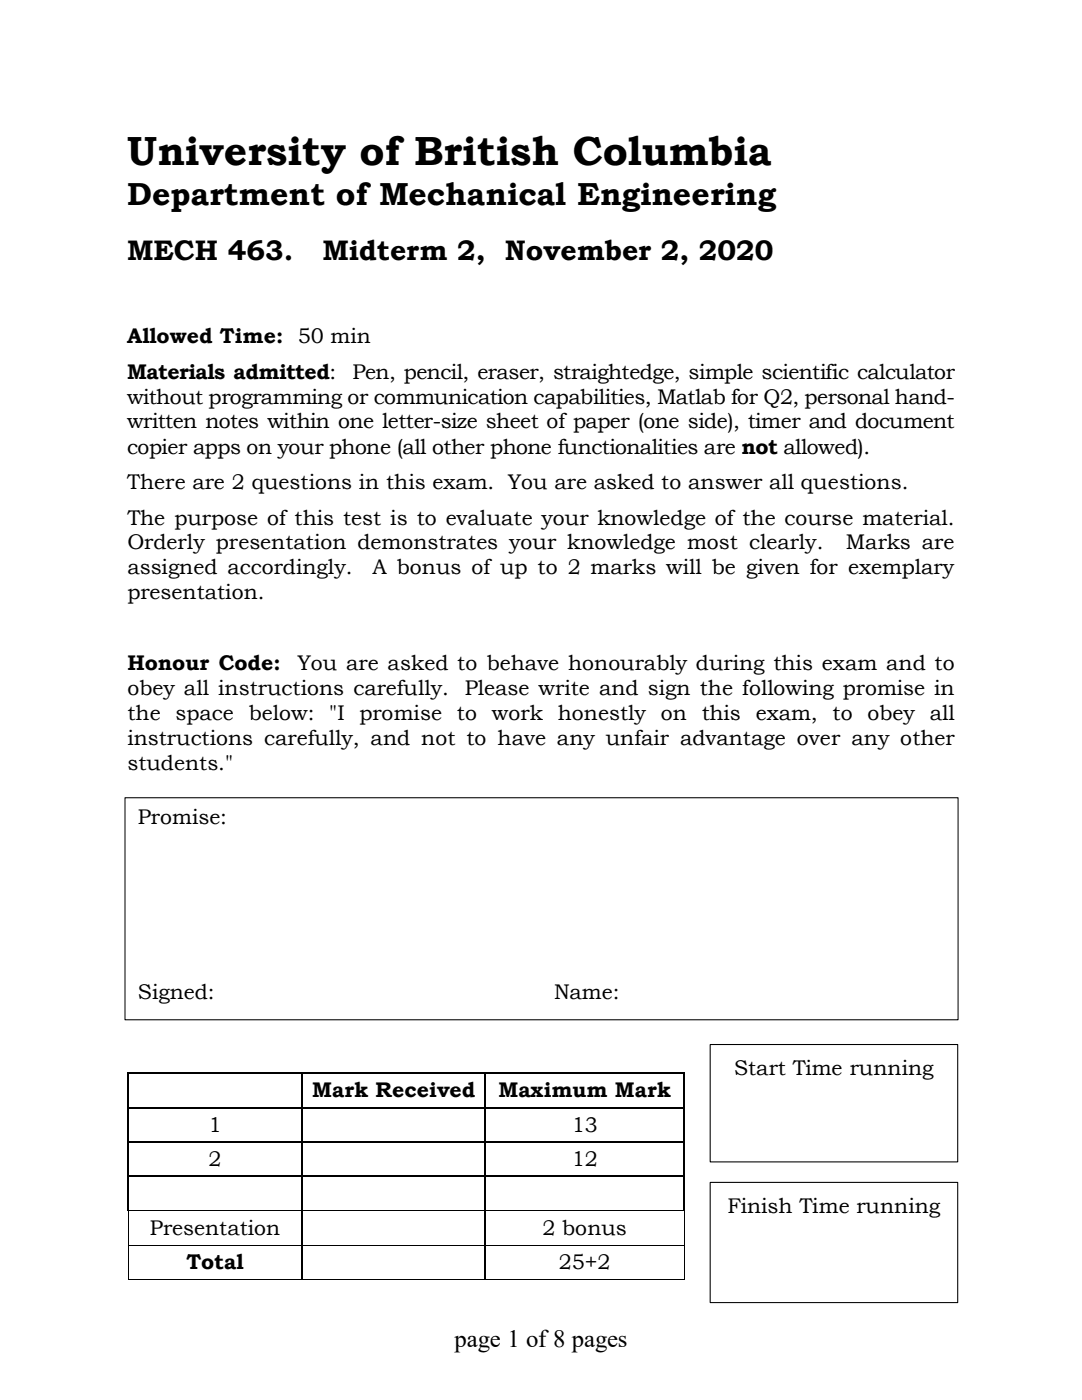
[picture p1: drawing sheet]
<svg xmlns="http://www.w3.org/2000/svg" width="216mm" height="279mm" viewBox="0 0 216 279" stroke-linecap="round" stroke-linejoin="round" font-family="sans-serif">
<defs><g id="words">
<text font-size="8.1" x="25.4" y="32.9">University of British Columbia</text>
<text font-size="6.3" x="25.4" y="40.9">Department of Mechanical Engineering</text>
<g font-size="5.6">
<text x="25.4" y="51.9">MECH 463.</text>
<text x="64.4" y="51.9">Midterm 2, November 2, 2020</text>
</g>
<text font-size="4.9" x="90.7" y="268.9">page 1 of8 pages</text>
<g font-size="4.2">
<text x="25.4" y="68.5">Allowed Time: 50 min</text>
<text x="25.4" y="75.6">Materials admitted:</text>
<text x="70.3" y="75.6">Pen, pencil, eraser, straightedge, simple scientific calculator</text>
<text x="25.4" y="80.6">without programming or communication capabilities, Matlab for Q2, personal hand-</text>
<text x="25.4" y="85.5">written notes within one letter-size sheet of paper (one side), timer and document</text>
<text x="25.4" y="90.5">copier apps on your phone (all other phone functionalities are not allowed).</text>
<text x="25.4" y="97.6">There are 2 questions in this exam. You are asked to answer all questions.</text>
<text x="25.4" y="104.7">The purpose of this test is to evaluate your knowledge of the course material.</text>
<text x="25.4" y="109.6">Orderly presentation demonstrates your knowledge most clearly.</text>
<text x="168.8" y="109.6">Marks are</text>
<text x="25.4" y="114.6">assigned accordingly.</text>
<text x="25.4" y="119.6">presentation.</text>
<text x="74.3" y="114.6">A bonus of up to 2 marks will be given for exemplary</text>
<text x="25.4" y="133.8">Honour Code:</text>
<text x="59.4" y="133.8">You are asked to behave honourably during this exam and to</text>
<text x="25.4" y="138.7">obey all instructions carefully.</text>
<text x="25.4" y="143.7">the space below: &quot;I promise to</text>
<text x="92.7" y="138.7">Please write and sign the following promise in</text>
<text x="98.2" y="143.7">work honestly on</text>
<text x="140" y="143.7">this exam, to</text>
<text x="173.1" y="143.7">obey all</text>
<text x="25.4" y="148.7">instructions carefully, and not to have any unfair advantage over any other</text>
<text x="25.4" y="153.6">students.&quot;</text>
<text x="27.5" y="164.5">Promise:</text>
<text x="27.5" y="199.4">Signed:</text>
<text x="110.6" y="199.4">Name:</text>
<text x="146.5" y="214.6">Start Time running</text>
<text x="62.3" y="219">Mark Received</text>
<text x="99.5" y="219">Maximum Mark</text>
<text x="41.6" y="225.8">1</text>
<text x="114.1" y="225.8">13</text>
<text x="41.6" y="232.8">2</text>
<text x="114.1" y="232.8">12</text>
<text x="145.1" y="242.1">Finish Time running</text>
<text x="29.9" y="246.4">Presentation</text>
<text x="108.2" y="246.4">2 bonus</text>
<text x="37.2" y="253.2">Total</text>
<text x="111.5" y="253.2">25+2</text>
</g>
</g></defs>
<g fill="#000">
<path d="M25.4 214.1h.2v.2h-.2zM60.2 214.3h.2zM60.2 214.1h.2v.2h-.2zM96.7 214.3h.2zM96.7 214.1h.2v.2h-.2zM136.4 214.1h.2v.2h-.2zM25.4 221h.2v.3h-.2zM25.4 227.8h.2v.3h-.2zM25.4 234.7h.2v.2h-.2zM60.2 221h.2v.3h-.2zM60.2 227.8h.2v.3h-.2zM60.2 234.7h.2v.2h-.2z"/>
<path d="M96.7 221h.2v.3h-.2zM96.7 227.8h.2v.3h-.2zM96.7 234.7h.2v.2h-.2zM136.4 221h.2v.3h-.2zM136.4 227.8h.2v.3h-.2zM136.4 234.7h.2v.2h-.2zM25.4 241.5h.2v.2h-.2zM25.5 241.7h.1zM25.5 248.4h.1v.2h-.1zM25.5 255.2h.1v.1h-.1zM25.6 241.5h.2v.2h-.2zM60.2 241.5h.2v.2h-.2z"/>
<path d="M60.2 248.4h.2v.2h-.2zM60.2 255.2h.1v.1h-.1zM96.7 241.5h.2v.2h-.2zM96.7 248.4h.2v.2h-.2zM96.7 255.2h.2v.1h-.2zM136.4 241.5h.1v.2h-.1zM136.5 241.7h.1zM136.5 248.4h.1v.2h-.1zM136.5 255.2h.1v.1h-.1zM136.5 241.5l.1 .2z"/>
</g>
<g fill="none" stroke="#000" stroke-width=".21">
<path d="M25.5 214.3v6.7M25.6 214.2h34.6M60.3 214.3v6.7M60.4 214.2h36.3M96.8 214.3v6.7M96.9 214.2h39.5M136.5 214.3v6.7M25.5 221.3v6.5M25.5 228.1v6.6M25.5 234.9v6.6M25.6 221.1h34.6M25.6 227.9h34.6"/>
<path d="M25.6 234.8h34.6M60.3 221.3v6.5M60.3 228.1v6.6M60.3 234.9v6.6M60.4 221.1h36.3M60.4 227.9h36.3M60.4 234.8h36.3M96.8 221.3v6.5M96.8 228.1v6.6M96.8 234.9v6.6M96.9 221.1h39.5M96.9 227.9h39.5"/>
<path d="M96.9 234.8h39.5M136.5 221.3v6.5M136.5 228.1v6.6M136.5 234.9v6.6M60.3 241.7v6.7M60.3 248.6v6.6M96.8 241.7v6.7M96.8 248.6v6.6"/>
</g>
<g fill="none" stroke="#000" stroke-width=".2">
<path d="M25.5 241.7v6.7M25.5 248.6v6.6M25.6 248.5h34.6M25.6 255.3h34.6M25.8 241.6h34.4M60.3 255.3h36.4M60.4 241.6h36.3M60.4 248.5h36.3M96.9 255.3h39.6M96.9 241.6h39.5M96.9 248.5h39.6M136.5 241.7v6.7"/>
<path d="M136.5 248.6v6.6"/>
</g>
<path d="M24.9 159.2h166.3v44.3h-166.3z" fill-rule="evenodd" fill="#fff"/>
<path d="M24.9 159.2h166.3v44.3h-166.3z" fill="none" stroke="#000" stroke-width=".21"/>
<path d="M141.7 208.5h49.4v23.4h-49.4z" fill-rule="evenodd" fill="#fff"/>
<path d="M141.7 208.5h49.4v23.4h-49.4z" fill="none" stroke="#000" stroke-width=".21"/>
<path d="M141.7 236h49.4v24h-49.4z" fill-rule="evenodd" fill="#fff" stroke="#000" stroke-width=".21"/>
<use href="#words"/>
</svg>
